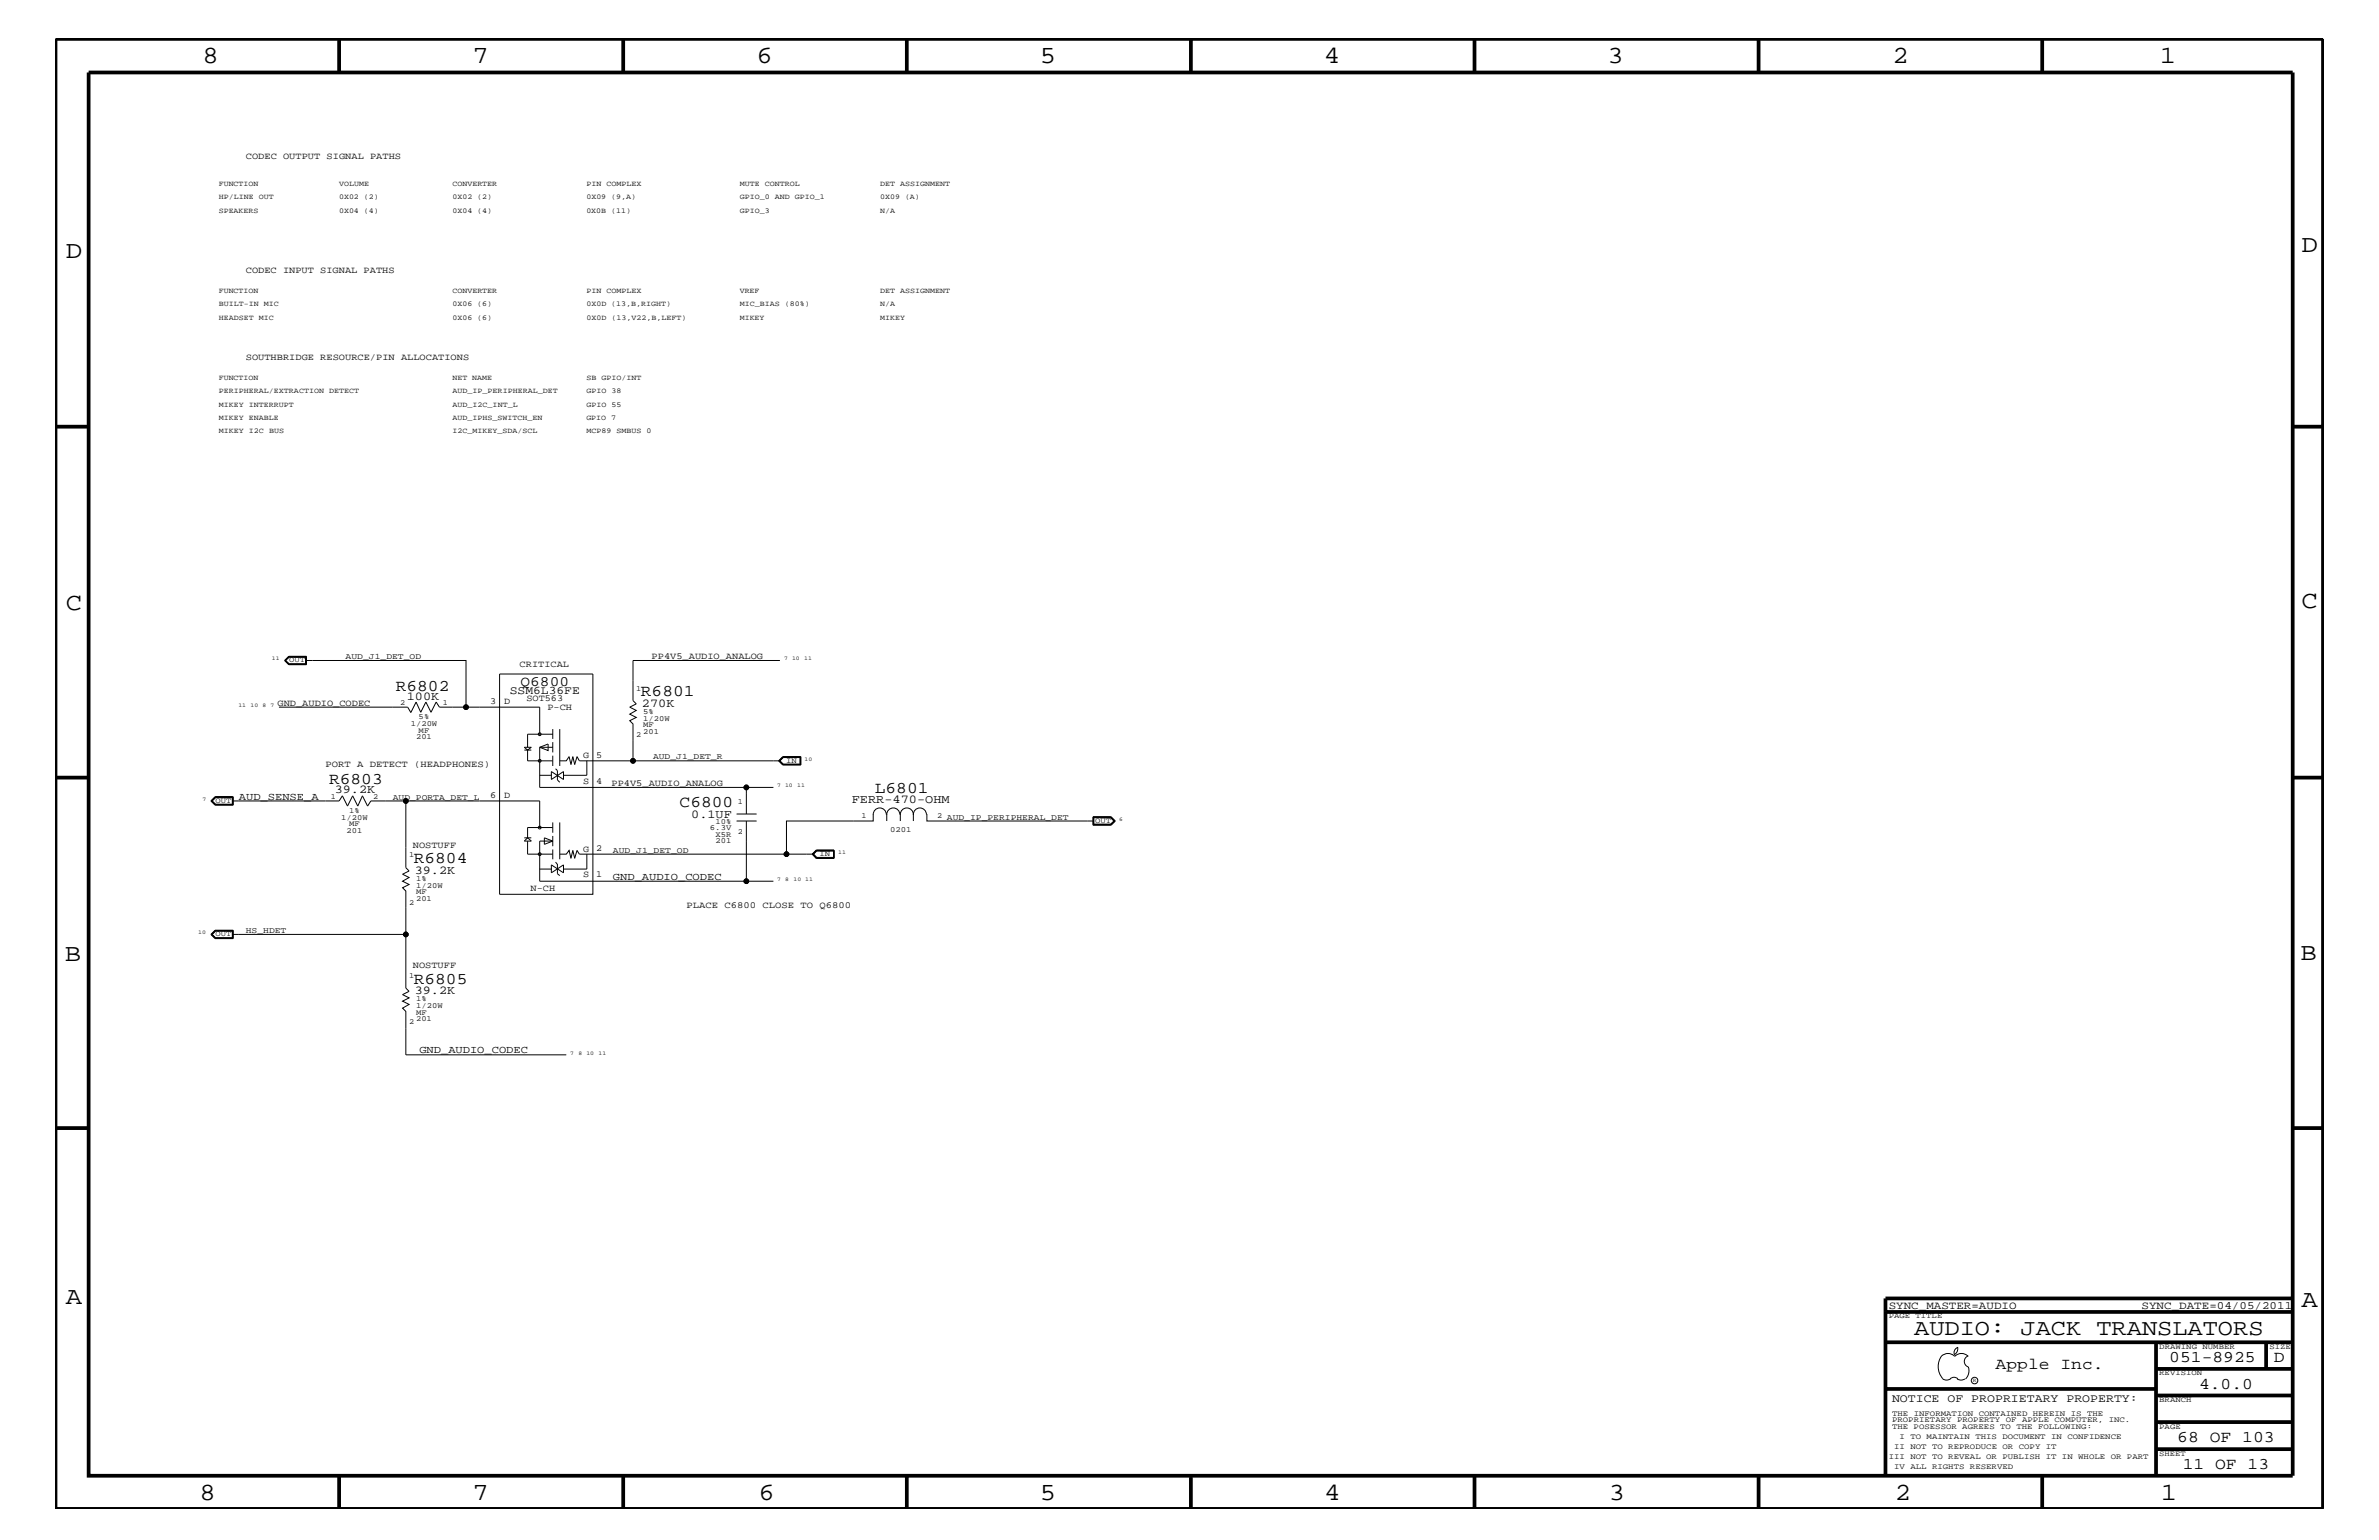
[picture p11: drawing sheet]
<svg xmlns="http://www.w3.org/2000/svg" width="432mm" height="279mm" viewBox="0 0 432 279" stroke-linecap="round" stroke-linejoin="round" font-family="sans-serif">
<defs><g id="words">
<g font-size="4.5">
<text x="36.7" y="11.5">8</text>
<text x="85.8" y="11.5">7</text>
<text x="137.3" y="11.5">6</text>
<text x="188.7" y="11.5">5</text>
<text x="240.3" y="11.5">4</text>
<text x="291.8" y="11.5">3</text>
<text x="343.5" y="11.5">2</text>
<text x="392" y="11.5">1</text>
<text x="11.9" y="46.8">D</text>
<text x="417.7" y="45.7">D</text>
<text x="11.9" y="110.6">C</text>
<text x="417.7" y="110.3">C</text>
<text x="11.8" y="174.3">B</text>
<text x="417.6" y="174.2">B</text>
<text x="11.9" y="236.7">A</text>
<text x="417.7" y="237.1">A</text>
<text x="36.2" y="272.1">8</text>
<text x="85.8" y="272.1">7</text>
<text x="137.7" y="272.1">6</text>
<text x="188.7" y="272.1">5</text>
<text x="240.4" y="272.1">4</text>
<text x="292" y="272.1">3</text>
<text x="343.9" y="272.1">2</text>
<text x="392.2" y="272.1">1</text>
</g>
<text font-size="4.1" x="347.4" y="242.3">AUDIO: JACK TRANSLATORS</text>
<g font-size="3">
<text x="71.8" y="125.3">R6802</text>
<text x="116.3" y="126.4">R6801</text>
<text x="59.7" y="142.3">R6803</text>
<text x="158.8" y="144">L6801</text>
<text x="123.4" y="146.5">C6800</text>
<text x="75.1" y="156.7">R6804</text>
<text x="75.1" y="178.5">R6805</text>
<text x="362.2" y="248.4">Apple Inc.</text>
<text x="393.7" y="247.1">051-8925</text>
<text x="399.2" y="252">4.0.0</text>
<text x="412.7" y="247.1">D</text>
<text x="395.2" y="261.6">68 OF 103</text>
<text x="396.2" y="266.6">11 OF 13</text>
</g>
<text font-size="2.6" x="94.5" y="124.4">Q6800</text>
<g font-size="2.2">
<text x="73.8" y="127">100K</text>
<text x="116.5" y="128.2">270K</text>
<text x="60.7" y="144">39.2K</text>
<text x="125.5" y="148.4">0.1UF</text>
<text x="154.6" y="145.7">FERR-470-OHM</text>
<text x="75.3" y="158.5">39.2K</text>
<text x="75.3" y="180.4">39.2K</text>
</g>
<g font-size="2.1">
<text x="92.5" y="125.8">SSM6L36FE</text>
<text x="343.4" y="254.4">NOTICE OF PROPRIETARY PROPERTY:</text>
</g>
<g font-size="2">
<text x="342.8" y="237.4">SYNC_MASTER=AUDIO</text>
<text x="388.7" y="237.4">SYNC_DATE=04/05/2011</text>
</g>
<g font-size="1.9">
<text x="43.3" y="145.1">AUD_SENSE_A</text>
<text x="111.3" y="159.6">GND_AUDIO_CODEC</text>
<text x="76.1" y="191.1">GND_AUDIO_CODEC</text>
</g>
<g font-size="1.7">
<text x="44.6" y="28.9">CODEC OUTPUT SIGNAL PATHS</text>
<text x="44.6" y="49.6">CODEC INPUT SIGNAL PATHS</text>
<text x="44.6" y="65.3">SOUTHBRIDGE RESOURCE/PIN ALLOCATIONS</text>
<text x="118.3" y="119.6">PP4V5_AUDIO_ANALOG</text>
<text x="94.3" y="121">CRITICAL</text>
<text x="50.4" y="128">GND_AUDIO_CODEC</text>
<text x="89" y="127.7">3</text>
<text x="91.5" y="127.7">D</text>
<text x="95.5" y="127.2">SOT563</text>
<text x="99.4" y="128.9">P-CH</text>
<text x="105.9" y="137.4">G</text>
<text x="108.2" y="137.4">5</text>
<text x="59.1" y="139.2">PORT A DETECT (HEADPHONES)</text>
<text x="105.8" y="142.3">S</text>
<text x="108.2" y="142.3">4</text>
<text x="111" y="142.6">PP4V5_AUDIO_ANALOG</text>
<text x="89" y="144.7">6</text>
<text x="91.5" y="144.7">D</text>
<text x="74.9" y="153.8">NOSTUFF</text>
<text x="105.9" y="154.5">G</text>
<text x="108.2" y="154.4">2</text>
<text x="96.3" y="161.7">N-CH</text>
<text x="105.8" y="159.2">S</text>
<text x="108.2" y="159.2">1</text>
<text x="124.6" y="164.7">PLACE C6800 CLOSE TO Q6800</text>
<text x="74.9" y="175.6">NOSTUFF</text>
</g>
<g font-size="1.5">
<text x="62.7" y="119.6">AUD_J1_DET_OD</text>
<text x="118.5" y="137.8">AUD_J1_DET_R</text>
<text x="71.3" y="145.1">AUD_PORTA_DET_L</text>
<text x="111.3" y="154.7">AUD_J1_DET_OD</text>
<text x="44.6" y="169.3">HS_HDET</text>
</g>
<g font-size="1.4">
<text x="39.7" y="33.7">FUNCTION</text>
<text x="61.6" y="33.7">VOLUME</text>
<text x="82.1" y="33.7">CONVERTER</text>
<text x="106.4" y="33.7">PIN COMPLEX</text>
<text x="134.3" y="33.7">MUTE CONTROL</text>
<text x="159.8" y="33.7">DET ASSIGNMENT</text>
<text x="39.7" y="38.6">SPEAKERS</text>
<text x="39.7" y="36.2">HP/LINE OUT</text>
<text x="61.6" y="36.2">0X02 (2)</text>
<text x="61.6" y="38.6">0X04 (4)</text>
<text x="82.1" y="38.6">0X04 (4)</text>
<text x="82.1" y="36.2">0X02 (2)</text>
<text x="106.4" y="36.2">0X09 (9,A)</text>
<text x="106.4" y="38.6">0X0B (11)</text>
<text x="134.3" y="38.6">GPIO_3</text>
<text x="134.3" y="36.2">GPIO_0 AND GPIO_1</text>
<text x="159.8" y="36.2">0X09 (A)</text>
<text x="159.8" y="38.6">N/A</text>
<text x="39.7" y="53.2">FUNCTION</text>
<text x="82.1" y="53.2">CONVERTER</text>
<text x="106.4" y="53.2">PIN COMPLEX</text>
<text x="134.3" y="53.2">VREF</text>
<text x="159.8" y="53.2">DET ASSIGNMENT</text>
<text x="39.7" y="55.6">BUILT-IN MIC</text>
<text x="39.7" y="58">HEADSET MIC</text>
<text x="82.1" y="58">0X06 (6)</text>
<text x="82.1" y="55.6">0X06 (6)</text>
<text x="106.4" y="55.6">0X0D (13,B,RIGHT)</text>
<text x="106.4" y="58">0X0D (13,V22,B,LEFT)</text>
<text x="134.3" y="58">MIKEY</text>
<text x="134.3" y="55.6">MIC_BIAS (80%)</text>
<text x="159.8" y="58">MIKEY</text>
<text x="159.8" y="55.6">N/A</text>
<text x="39.7" y="68.9">FUNCTION</text>
<text x="39.7" y="71.3">PERIPHERAL/EXTRACTION DETECT</text>
<text x="82.1" y="68.9">NET NAME</text>
<text x="82.1" y="71.3">AUD_IP_PERIPHERAL_DET</text>
<text x="106.4" y="68.9">SB GPIO/INT</text>
<text x="106.4" y="71.3">GPIO 38</text>
<text x="39.7" y="76.2">MIKEY ENABLE</text>
<text x="39.7" y="73.8">MIKEY INTERRUPT</text>
<text x="82.1" y="73.8">AUD_I2C_INT_L</text>
<text x="82.1" y="76.2">AUD_IPHS_SWITCH_EN</text>
<text x="106.4" y="76.2">GPIO 7</text>
<text x="106.4" y="73.8">GPIO 55</text>
<text x="39.7" y="78.6">MIKEY I2C BUS</text>
<text x="82.1" y="78.6">I2C_MIKEY_SDA/SCL</text>
<text x="106.4" y="78.6">MCP89 SMBUS 0</text>
<text x="52.5" y="120.2">OUT</text>
<text x="115.5" y="125.3">1</text>
<text x="72.6" y="128">2</text>
<text x="74.5" y="131.7">1/20W</text>
<text x="76" y="130.5">5%</text>
<text x="80.3" y="128">1</text>
<text x="116.8" y="131.9">MF</text>
<text x="116.8" y="129.6">5%</text>
<text x="116.8" y="130.8">1/20W</text>
<text x="75.5" y="134.1">201</text>
<text x="76" y="133">MF</text>
<text x="115.5" y="133.8">2</text>
<text x="116.8" y="133.2">201</text>
<text x="142.7" y="138.4">IN</text>
<text x="39.1" y="145.7">OUT</text>
<text x="60" y="144.9">1</text>
<text x="61.9" y="148.7">1/20W</text>
<text x="63.4" y="149.9">MF</text>
<text x="63.4" y="147.5">1%</text>
<text x="67.7" y="144.9">2</text>
<text x="129.9" y="149.5">10%</text>
<text x="133.9" y="145.9">1</text>
<text x="156.4" y="148.4">1</text>
<text x="170.1" y="148.4">2 AUD_IP_PERIPHERAL_DET</text>
<text x="198.8" y="149.3">OUT</text>
<text x="62.9" y="151.1">201</text>
<text x="74.3" y="155.6">1</text>
<text x="128.9" y="150.7">6.3V</text>
<text x="129.9" y="151.8">X5R</text>
<text x="129.9" y="153">201</text>
<text x="133.9" y="151.3">2</text>
<text x="148.8" y="155.4">IN</text>
<text x="161.5" y="150.9">0201</text>
<text x="75.5" y="161.1">1/20W</text>
<text x="75.5" y="159.9">1%</text>
<text x="74.3" y="164.1">2</text>
<text x="75.5" y="162.2">MF</text>
<text x="75.5" y="163.5">201</text>
<text x="39.1" y="169.9">OUT</text>
<text x="74.3" y="177.4">1</text>
<text x="74.3" y="185.9">2</text>
<text x="75.5" y="185.3">201</text>
<text x="75.5" y="181.6">1%</text>
<text x="75.5" y="182.9">1/20W</text>
<text x="75.5" y="184.1">MF</text>
<text x="342.8" y="239.2">PAGE TITLE</text>
<text x="391.9" y="244.7">DRAWING NUMBER</text>
<text x="411.9" y="244.7">SIZE</text>
<text x="391.9" y="249.5">REVISION</text>
<text x="343.4" y="256.8">THE INFORMATION CONTAINED HEREIN IS THE</text>
<text x="391.9" y="254.4">BRANCH</text>
<text x="343.4" y="259.3">THE POSESSOR AGREES TO THE FOLLOWING:</text>
<text x="343.4" y="258">PROPRIETARY PROPERTY OF APPLE COMPUTER, INC.</text>
<text x="343.8" y="262.9">II NOT TO REPRODUCE OR COPY IT</text>
<text x="344.8" y="261.1">I TO MAINTAIN THIS DOCUMENT IN CONFIDENCE</text>
<text x="391.9" y="259.3">PAGE</text>
<text x="342.8" y="264.7">III NOT TO REVEAL OR PUBLISH IT IN WHOLE OR PART</text>
<text x="343.8" y="266.6">IV ALL RIGHTS RESERVED</text>
<text x="391.9" y="264.1">SHEET</text>
</g>
<g font-size="1">
<text x="49.4" y="119.8">11</text>
<text x="142.3" y="119.8">7</text>
<text x="143.8" y="119.8">10</text>
<text x="146" y="119.8">11</text>
<text x="43.3" y="128.3">11</text>
<text x="45.5" y="128.3">10</text>
<text x="47.7" y="128.3">8</text>
<text x="49.1" y="128.3">7</text>
<text x="141.1" y="142.9">7</text>
<text x="142.5" y="142.9">10</text>
<text x="144.7" y="142.9">11</text>
<text x="146" y="138">10</text>
<text x="36.7" y="145.3">7</text>
<text x="203.1" y="149">6</text>
<text x="152.1" y="155">11</text>
<text x="141.1" y="159.9">7</text>
<text x="142.5" y="159.9">8</text>
<text x="144" y="159.9">10 11</text>
<text x="36" y="169.5">10</text>
<text x="103.5" y="191.4">7</text>
<text x="105" y="191.4">8</text>
<text x="106.4" y="191.4">10</text>
<text x="108.6" y="191.4">11</text>
<text x="358.1" y="250.7">R</text>
</g>
</g></defs>
<g fill="none" stroke="#000" stroke-width=".18">
<path d="M51.6 119.8l.8-.7h3.2v1.5h-3.2zM51.8 119.8l.7-.6h3v1.2h-3zM52.4 119.2h3.2M52.4 119.2l-.7 .6 .7 .7M52.4 119.2l-.6 .6 .6 .7M55.5 119.8h29.1v8.5h13.4v4.9M55.5 119.2v1.3M141.6 119.8h-26.7v7.3l.6 .6-1.2 .6 1.2 .6-1.2 .7 1.2 .6-1.2 .6 .6 .5v6.7M50.6 128.3h23.4l.6 1M52.4 120.5h3.2M84.6 128.3h-4.8l-.6-.9-1 1.8-.9-1.8-.9 1.8-.9-1.8-.9 1.8M90.7 122.3h16.9v39.9h-16.9z"/>
<path d="M95.2 135.6h1.2l-.6 .5zM95.2 136.1h1.2M95.8 136.1v1.9h4.5M98 135.6l1.5-.6v1.2zM98 135.6v7.3h37.5M98 135.6h2.3M100.1 140v1.4l2.2-1.4v1.4zM100.3 133.2h-4.5v2.4M100.3 132.3v1.8M100.3 134.6v1.9M100.3 137.1v1.9M100.8 139.5l.4 .3v1.7l.4 .4"/>
<path d="M101.6 138h1.2l.5-.7 .3 1.4 .4-1.4 .3 1.4 .4-1.4 .5 .7h36.4M101.6 132.3v6.7M106.5 138v2.7h-4.2M141.6 138l.6-.6h3v1.2h-3zM142.1 137.3h3.3v1.5h-3.3l-.8-.8zM142.2 137.4l-.8 .6 .8 .7M142.2 137.4h3.1v1.3h-3.1M142.2 137.4l-.7 .6 .7 .7M38.3 145.3l.7-.7h3.3v1.5h-3.3zM38.5 145.3l.6-.6h3.1v1.2h-3.1zM39.1 144.6l-.7 .7 .7 .7M42.2 145.3h19.4l.5-.9 1 1.8 .9-1.8 .9 1.8 .9-1.8 .9 1.8 .6-.9h30.7v4.8"/>
<path d="M42.2 144.6v1.4h-3.1M42.2 144.6h-3.1l-.7 .7 .7 .7M73.7 145.3v12.1l.6 .6-1.2 .6 1.2 .6-1.2 .7 1.2 .6-1.2 .6 .6 .6v7.8h-31.5M95.2 152h1.2M95.8 152.6v2.4h4.5M98 157.7h2.1M98 140.7h2.1M98.8 152l1.5 .6-1.5 .6zM100.1 156.9v1.5l2.2-1.5v1.5zM100.3 150.1h-4.5v1.9l.6 .6h-1.2l.6-.6M100.3 149.2v1.9M100.3 151.7v1.8"/>
<path d="M100.3 154.1v1.8M100.8 156.4l.4 .4v1.7l.4 .4M101.6 155h1.2l.5-.7 .3 1.4 .4-1.4 .3 1.4 .4-1.4 .5 .7h42.5M101.6 149.2v6.7M106.5 155v2.7h-4.2M133.7 149h3.6M133.7 147.7h3.6M135.5 149v10.9h-37.5v-7.3h2.3M135.5 159.9h4.9M140.4 142.9h-4.9v4.8M148.2 154.2h3.2v1.5h-3.2l-.8-.7zM148.2 154.4h3.1v1.2h-3.1l-.6-.6z"/>
<path d="M148.3 154.4l-.6 .6 .6 .6h3M151.4 154.3h-3.2l-.7 .7 .7 .7M158.5 147.7v1.3h-15.8v6M158.5 147.8a1.19 1.19 0 0 1 1.2-1.2 1.19 1.19 0 0 1 1.2 1.2M161 147.8a1.19 1.19 0 0 1 1.1-1.2 1.19 1.19 0 0 1 1.2 1.2M161 147.7v1.3M163.4 147.8a1.19 1.19 0 0 1 1.2-1.2 1.19 1.19 0 0 1 1.2 1.2 1.19 1.19 0 0 1 1.2-1.2 1.19 1.19 0 0 1 1.1 1.2M163.4 147.7v1.3M165.8 147.7v1.3M168.2 147.7v1.3h30.3M198.4 148.2h3.3l.7 .8-.7 .7h-3.3zM198.5 149.5h3.1"/>
<path d="M198.5 148.2v1.4h3.1l.8-.6-.8-.8M198.5 148.3h3.1l.7 .7-.7 .5M198.5 149.5v-1.1h3.1l.6 .6-.6 .5M38.5 169.5l.6-.6h3.1v1.2h-3.1zM39 168.8h3.3v1.5h-3.3l-.7-.8zM39.1 168.9h3.1v1.3h-3.1M39.1 168.9l-.7 .6 .7 .7M73.7 169.5v9.8l.6 .6-1.2 .6 1.2 .5-1.2 .6 1.2 .6-1.2 .7 .6 .6v7.9h29.1M352.3 246.1a1.69 1.69 0 0 1 2.5 0 1.72 1.72 0 0 1 2.4 0M352.4 246a3.2 3.2 0 0 0 .4 4.3l.8 .1 .4-.2M354 250.2l.7-.3 .7 .3M355.2 250.2l.7 .2 .7-.2"/>
<path d="M355.3 244.4v.3a1.18 1.18 0 0 1-.6 1.1M355.4 244.4a.99 .99 0 0 0-.6 1.4M357.2 246a1.04 1.04 0 0 0-.7 1 1.04 1.04 0 0 0 .7 1M357.3 248l.1 .7a2.11 2.11 0 0 1-.6 1.5"/>
<circle cx="84.6" cy="128.3" r=".42"/>
<circle cx="98" cy="133.2" r=".25"/>
<circle cx="98" cy="138" r=".25"/>
<circle cx="114.9" cy="138" r=".42"/>
<circle cx="73.7" cy="145.3" r=".42"/>
<circle cx="98" cy="150.1" r=".25"/>
<circle cx="98" cy="155" r=".25"/>
<circle cx="135.5" cy="142.9" r=".42"/>
<circle cx="135.5" cy="159.9" r=".42"/>
<circle cx="142.7" cy="155" r=".42"/>
<circle cx="73.7" cy="169.5" r=".42"/>
<circle cx="358.4" cy="250.5" r=".59"/>
</g>
<g fill="none" stroke="#000" stroke-width=".68" stroke-linecap="butt">
<path d="M10.1 7.1h411.5v266.7h-411.5zM16.1 13.2h400v254.5h-400zM61.6 7.1v6.1M113.1 7.1v6.1M164.6 7.1v6.1M216.2 7.1v6.1M267.6 7.1v6.1M319.2 7.1v6.1M370.7 7.1v6.1M10.1 77.4h6M416.1 77.4h5.5M10.1 141.1h6"/>
<path d="M416.1 141.1h5.5M10.1 204.7h6M416.1 204.7h5.5M342.2 238h73.9M416.1 235.6h-73.9v32.1M342.2 243.5h73.9M342.2 252h49.1M391.3 243.5v24.2M391.3 258h24.8M391.3 253.2h24.8M391.3 248.4h24.8M411.3 243.5v4.9"/>
<path d="M61.6 267.7v6.1M113.1 267.7v6.1M164.6 267.7v6.1M216.2 268v5.8M267.6 267.7v6.1M319.2 267.7v6.1M370.7 267.7v6.1M391.3 262.9h24.8"/>
</g>
<g fill="#000">
<circle cx="84.6" cy="128.3" r=".42"/>
<circle cx="114.9" cy="138" r=".42"/>
<circle cx="73.7" cy="145.3" r=".42"/>
<circle cx="135.5" cy="142.9" r=".42"/>
<circle cx="135.5" cy="159.9" r=".42"/>
<circle cx="142.7" cy="155" r=".42"/>
<circle cx="73.7" cy="169.5" r=".42"/>
</g>
<use href="#words"/>
</svg>
